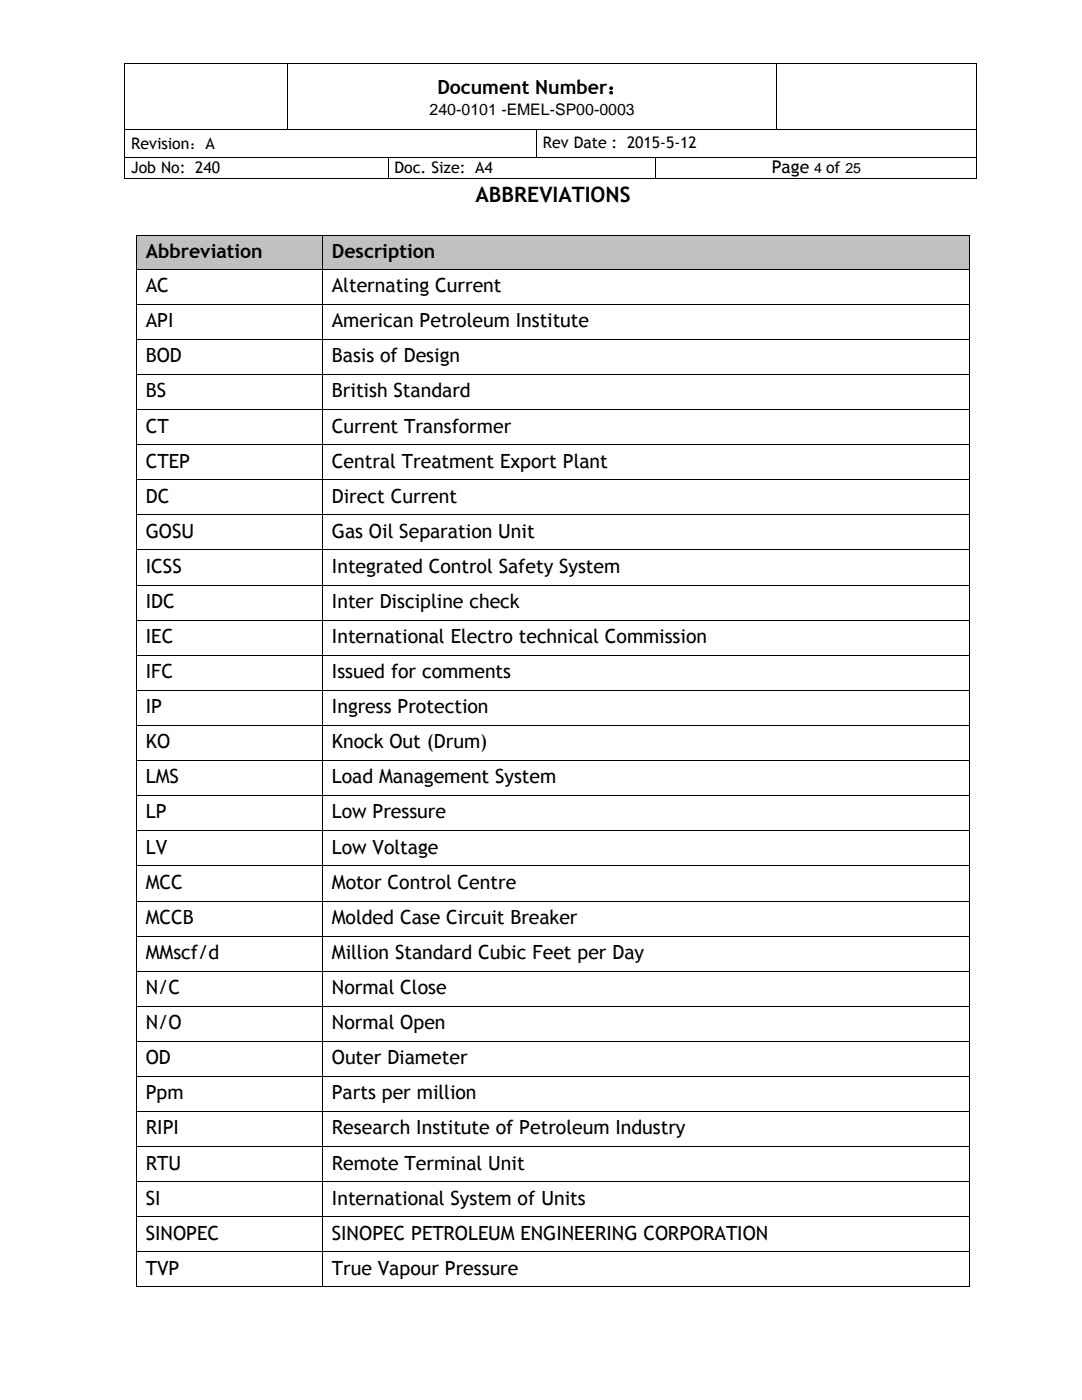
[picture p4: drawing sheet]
<svg xmlns="http://www.w3.org/2000/svg" width="216mm" height="279mm" viewBox="0 0 216 279" stroke-linecap="round" stroke-linejoin="round" font-family="sans-serif">
<defs><g id="words">
<text font-size="4.2" x="94.9" y="40.2">ABBREVIATIONS</text>
<g font-size="3.9">
<text x="87.3" y="18.7">Document Number：</text>
<text x="29.1" y="51.5">Abbreviation</text>
<text x="66.2" y="51.5">Description</text>
<text x="29.1" y="58.3">AC</text>
<text x="66.2" y="58.3">Alternating Current</text>
<text x="29.1" y="65.3">API</text>
<text x="66.2" y="65.3">American Petroleum Institute</text>
<text x="29.1" y="72.3">BOD</text>
<text x="66.2" y="72.3">Basis of Design</text>
<text x="29.1" y="79.3">BS</text>
<text x="66.2" y="79.3">British Standard</text>
<text x="29.1" y="86.3">CT</text>
<text x="66.2" y="86.3">Current Transformer</text>
<text x="29.1" y="93.3">CTEP</text>
<text x="66.2" y="93.3">Central Treatment Export Plant</text>
<text x="29.1" y="100.3">DC</text>
<text x="66.2" y="100.3">Direct Current</text>
<text x="29.1" y="107.3">GOSU</text>
<text x="66.2" y="107.3">Gas Oil Separation Unit</text>
<text x="29.1" y="114.4">ICSS</text>
<text x="66.2" y="114.4">Integrated Control Safety System</text>
<text x="29.1" y="121.3">IDC</text>
<text x="66.2" y="121.3">Inter Discipline check</text>
<text x="29.1" y="128.3">IEC</text>
<text x="66.2" y="128.3">International Electro technical Commission</text>
<text x="29.1" y="135.4">IFC</text>
<text x="66.2" y="135.4">Issued for comments</text>
<text x="29.1" y="142.3">IP</text>
<text x="66.2" y="142.3">Ingress Protection</text>
<text x="29.1" y="149.4">KO</text>
<text x="66.2" y="149.4">Knock Out (Drum)</text>
<text x="29.1" y="156.4">LMS</text>
<text x="66.2" y="156.4">Load Management System</text>
<text x="29.1" y="163.3">LP</text>
<text x="66.2" y="163.3">Low Pressure</text>
<text x="29.1" y="170.4">LV</text>
<text x="66.2" y="170.4">Low Voltage</text>
<text x="29.1" y="177.4">MCC</text>
<text x="66.2" y="177.4">Motor Control Centre</text>
<text x="29.1" y="184.4">MCCB</text>
<text x="66.2" y="184.4">Molded Case Circuit Breaker</text>
<text x="29.1" y="191.4">MMscf/d</text>
<text x="66.2" y="191.4">Million Standard Cubic Feet per Day</text>
<text x="29.1" y="198.4">N/C</text>
<text x="66.2" y="198.4">Normal Close</text>
<text x="29.1" y="205.4">N/O</text>
<text x="66.2" y="205.4">Normal Open</text>
<text x="29.1" y="212.4">OD</text>
<text x="66.2" y="212.4">Outer Diameter</text>
<text x="29.1" y="219.4">Ppm</text>
<text x="66.2" y="219.4">Parts per million</text>
<text x="29.1" y="226.4">RIPI</text>
<text x="66.2" y="226.4">Research Institute of Petroleum Industry</text>
<text x="29.1" y="233.4">RTU</text>
<text x="66.2" y="233.4">Remote Terminal Unit</text>
<text x="29.1" y="240.4">SI</text>
<text x="66.2" y="240.4">International System of Units</text>
<text x="29.1" y="247.4">SINOPEC</text>
<text x="66.2" y="247.4">SINOPEC PETROLEUM ENGINEERING CORPORATION</text>
<text x="29.1" y="254.4">TVP</text>
<text x="66.2" y="254.4">True Vapour Pressure</text>
</g>
<text font-size="3.5" x="154" y="34.6">Page</text>
<g font-size="3.2">
<text x="85.7" y="22.9">240-0101 -EMEL-SP00-0003</text>
<text x="26.2" y="29.7">Revision：A</text>
<text x="108.3" y="29.6">Rev Date : 2015-5-12</text>
<text x="26.2" y="34.5">Job No: 240</text>
<text x="78.7" y="34.5">Doc. Size: A4</text>
</g>
<text font-size="2.8" x="162.5" y="34.6">4 of 25</text>
</g></defs>
<g fill="#000">
<path d="M24.8 12.5h.2v.2h-.2z" fill-rule="evenodd"/>
<path d="M24.8 12.5h.2v.2h-.2z" fill-rule="evenodd"/>
<path d="M57.3 12.5h.2v.2h-.2z" fill-rule="evenodd"/>
<path d="M154.8 12.5h.2v.2h-.2z" fill-rule="evenodd"/>
<path d="M194.9 12.5h.1v.2h-.1z" fill-rule="evenodd"/>
<path d="M194.9 12.5h.1v.2h-.1z" fill-rule="evenodd"/>
<path d="M24.8 25.7h.2v.2h-.2z" fill-rule="evenodd"/>
<path d="M24.8 31.3h.2v.2h-.2z" fill-rule="evenodd"/>
<path d="M24.8 35.6h.2v.2h-.2z" fill-rule="evenodd"/>
<path d="M24.8 35.6h.2v.2h-.2z" fill-rule="evenodd"/>
<path d="M57.3 25.7h.2v.2h-.2z" fill-rule="evenodd"/>
<path d="M77.4 31.3h.1v.2h-.1z" fill-rule="evenodd"/>
<path d="M77.4 35.6h.1v.2h-.1z" fill-rule="evenodd"/>
<path d="M107 25.7h.2v.2h-.2z" fill-rule="evenodd"/>
<path d="M107 31.3h.2v.2h-.2z" fill-rule="evenodd"/>
<path d="M130.7 31.3h.1v.2h-.1z" fill-rule="evenodd"/>
<path d="M130.7 35.6h.1v.2h-.1z" fill-rule="evenodd"/>
<path d="M154.8 25.7h.2v.2h-.2z" fill-rule="evenodd"/>
<path d="M194.9 25.7h.1v.2h-.1z" fill-rule="evenodd"/>
<path d="M194.9 31.3h.1v.2h-.1z" fill-rule="evenodd"/>
<path d="M194.9 35.6h.1v.2h-.1z" fill-rule="evenodd"/>
<path d="M194.9 35.6h.1v.2h-.1z" fill-rule="evenodd"/>
</g>
<g fill="none" stroke="#000" stroke-width=".2">
<path d="M24.9 12.7v13M25 12.6h32.3M57.4 12.7v13M57.5 12.6h97.3M154.9 12.7v13M155 12.6h39.8M194.9 12.7v13M24.9 25.9v5.4M24.9 31.5v4.1M25 25.8h32.3M25 31.4h52.4M25 35.7h52.4"/>
<path d="M57.5 25.8h49.5M77.4 31.5v4.1M77.5 31.4h29.5M77.5 35.7h53.2M107.1 25.9v5.4M107.2 25.8h47.6M107.2 31.4h23.5M130.8 31.5v4.1M130.8 31.4h64M130.8 35.7h64M155 25.8h39.8M194.9 25.9v5.4"/>
<path d="M194.9 31.5v4.1"/>
</g>
<g fill="#c0c0c0">
<path d="M27.3 47h1.8v6.6h-1.8z" fill-rule="evenodd"/>
<path d="M62.4 47h1.8v6.6h-1.8z" fill-rule="evenodd"/>
<path d="M29.1 47h33.3v6.6h-33.3z" fill-rule="evenodd"/>
<path d="M64.4 47h1.8v6.6h-1.8z" fill-rule="evenodd"/>
<path d="M191.7 47h1.8v6.6h-1.8z" fill-rule="evenodd"/>
<path d="M66.2 47h125.5v6.6h-125.5z" fill-rule="evenodd"/>
</g>
<g fill="#000">
<path d="M27.1 46.8h.1v.2h-.1z" fill-rule="evenodd"/>
<path d="M27.1 46.8h.1v.2h-.1z" fill-rule="evenodd"/>
<path d="M27.1 53.6h.1v.2h-.1z" fill-rule="evenodd"/>
<path d="M64.2 46.8h.2v.2h-.2z" fill-rule="evenodd"/>
<path d="M64.2 53.6h.2v.2h-.2z" fill-rule="evenodd"/>
<path d="M193.5 46.8h.1v.2h-.1z" fill-rule="evenodd"/>
<path d="M193.5 46.8h.1v.2h-.1z" fill-rule="evenodd"/>
<path d="M193.5 53.6h.1v.2h-.1z" fill-rule="evenodd"/>
<path d="M27.1 60.6h.1v.2h-.1z" fill-rule="evenodd"/>
<path d="M27.1 67.7h.1v.1h-.1z" fill-rule="evenodd"/>
<path d="M27.1 74.6h.1v.2h-.1z" fill-rule="evenodd"/>
<path d="M64.2 60.6h.2v.2h-.2z" fill-rule="evenodd"/>
<path d="M64.2 67.7h.2v.1h-.2z" fill-rule="evenodd"/>
<path d="M64.2 74.6h.2v.2h-.2z" fill-rule="evenodd"/>
<path d="M193.5 60.6h.1v.2h-.1z" fill-rule="evenodd"/>
<path d="M193.5 67.7h.1v.1h-.1z" fill-rule="evenodd"/>
<path d="M193.5 74.6h.1v.2h-.1z" fill-rule="evenodd"/>
<path d="M27.1 81.7h.1v.1h-.1z" fill-rule="evenodd"/>
<path d="M27.1 88.7h.1v.1h-.1z" fill-rule="evenodd"/>
<path d="M27.1 95.7h.1v.2h-.1z" fill-rule="evenodd"/>
<path d="M64.2 81.7h.2v.1h-.2z" fill-rule="evenodd"/>
<path d="M64.2 88.7h.2v.1h-.2z" fill-rule="evenodd"/>
<path d="M64.2 95.7h.2v.2h-.2z" fill-rule="evenodd"/>
<path d="M193.5 81.7h.1v.1h-.1z" fill-rule="evenodd"/>
<path d="M193.5 88.7h.1v.1h-.1z" fill-rule="evenodd"/>
<path d="M193.5 95.7h.1v.2h-.1z" fill-rule="evenodd"/>
<path d="M27.1 102.7h.1v.1h-.1z" fill-rule="evenodd"/>
<path d="M27.1 109.7h.1v.1h-.1z" fill-rule="evenodd"/>
<path d="M27.1 116.7h.1v.2h-.1z" fill-rule="evenodd"/>
<path d="M64.2 102.7h.2v.1h-.2z" fill-rule="evenodd"/>
<path d="M64.2 109.7h.2v.1h-.2z" fill-rule="evenodd"/>
<path d="M64.2 116.7h.2v.2h-.2z" fill-rule="evenodd"/>
<path d="M193.5 102.7h.1v.1h-.1z" fill-rule="evenodd"/>
<path d="M193.5 109.7h.1v.1h-.1z" fill-rule="evenodd"/>
<path d="M193.5 116.7h.1v.2h-.1z" fill-rule="evenodd"/>
<path d="M27.1 123.7h.1v.1h-.1z" fill-rule="evenodd"/>
<path d="M27.1 130.7h.1v.2h-.1z" fill-rule="evenodd"/>
<path d="M27.1 137.7h.1v.2h-.1z" fill-rule="evenodd"/>
<path d="M64.2 123.7h.2v.1h-.2z" fill-rule="evenodd"/>
<path d="M64.2 130.7h.2v.2h-.2z" fill-rule="evenodd"/>
<path d="M64.2 137.7h.2v.2h-.2z" fill-rule="evenodd"/>
<path d="M193.5 123.7h.1v.1h-.1z" fill-rule="evenodd"/>
<path d="M193.5 130.7h.1v.2h-.1z" fill-rule="evenodd"/>
<path d="M193.5 137.7h.1v.2h-.1z" fill-rule="evenodd"/>
<path d="M27.1 144.7h.1v.1h-.1z" fill-rule="evenodd"/>
<path d="M27.1 151.7h.1v.2h-.1z" fill-rule="evenodd"/>
<path d="M27.1 158.7h.1v.2h-.1z" fill-rule="evenodd"/>
<path d="M64.2 144.7h.2v.1h-.2z" fill-rule="evenodd"/>
<path d="M64.2 151.7h.2v.2h-.2z" fill-rule="evenodd"/>
<path d="M64.2 158.7h.2v.2h-.2z" fill-rule="evenodd"/>
<path d="M193.5 144.7h.1v.1h-.1z" fill-rule="evenodd"/>
<path d="M193.5 151.7h.1v.2h-.1z" fill-rule="evenodd"/>
<path d="M193.5 158.7h.1v.2h-.1z" fill-rule="evenodd"/>
<path d="M27.1 165.7h.1v.2h-.1z" fill-rule="evenodd"/>
<path d="M27.1 172.7h.1v.2h-.1z" fill-rule="evenodd"/>
<path d="M27.1 179.7h.1v.2h-.1z" fill-rule="evenodd"/>
<path d="M64.2 165.7h.2v.2h-.2z" fill-rule="evenodd"/>
<path d="M64.2 172.7h.2v.2h-.2z" fill-rule="evenodd"/>
<path d="M64.2 179.7h.2v.2h-.2z" fill-rule="evenodd"/>
<path d="M193.5 165.7h.1v.2h-.1z" fill-rule="evenodd"/>
<path d="M193.5 172.7h.1v.2h-.1z" fill-rule="evenodd"/>
<path d="M193.5 179.7h.1v.2h-.1z" fill-rule="evenodd"/>
<path d="M27.1 186.7h.1v.2h-.1z" fill-rule="evenodd"/>
<path d="M27.1 193.7h.1v.2h-.1z" fill-rule="evenodd"/>
<path d="M64.2 186.7h.2v.2h-.2z" fill-rule="evenodd"/>
<path d="M64.2 193.7h.2v.2h-.2z" fill-rule="evenodd"/>
<path d="M193.5 186.7h.1v.2h-.1z" fill-rule="evenodd"/>
<path d="M193.5 193.7h.1v.2h-.1z" fill-rule="evenodd"/>
<path d="M27.1 200.7h.1v.2h-.1z" fill-rule="evenodd"/>
<path d="M27.1 207.7h.1v.2h-.1z" fill-rule="evenodd"/>
<path d="M27.1 214.7h.1v.2h-.1z" fill-rule="evenodd"/>
<path d="M64.2 200.7h.2v.2h-.2z" fill-rule="evenodd"/>
<path d="M64.2 207.7h.2v.2h-.2z" fill-rule="evenodd"/>
<path d="M64.2 214.7h.2v.2h-.2z" fill-rule="evenodd"/>
<path d="M193.5 200.7h.1v.2h-.1z" fill-rule="evenodd"/>
<path d="M193.5 207.7h.1v.2h-.1z" fill-rule="evenodd"/>
<path d="M193.5 214.7h.1v.2h-.1z" fill-rule="evenodd"/>
<path d="M27.1 221.7h.1v.2h-.1z" fill-rule="evenodd"/>
<path d="M27.1 228.8h.1v.1h-.1z" fill-rule="evenodd"/>
<path d="M27.1 235.7h.1v.2h-.1z" fill-rule="evenodd"/>
<path d="M64.2 221.7h.2v.2h-.2z" fill-rule="evenodd"/>
<path d="M64.2 228.8h.2v.1h-.2z" fill-rule="evenodd"/>
<path d="M64.2 235.7h.2v.2h-.2z" fill-rule="evenodd"/>
<path d="M193.5 221.7h.1v.2h-.1z" fill-rule="evenodd"/>
<path d="M193.5 228.8h.1v.1h-.1z" fill-rule="evenodd"/>
<path d="M193.5 235.7h.1v.2h-.1z" fill-rule="evenodd"/>
<path d="M27.1 242.7h.1v.2h-.1z" fill-rule="evenodd"/>
<path d="M27.1 249.8h.1v.1h-.1z" fill-rule="evenodd"/>
<path d="M27.1 256.8h.1v.1h-.1z" fill-rule="evenodd"/>
<path d="M27.1 256.8h.1v.1h-.1z" fill-rule="evenodd"/>
<path d="M64.2 242.7h.2v.2h-.2z" fill-rule="evenodd"/>
<path d="M64.2 249.8h.2v.1h-.2z" fill-rule="evenodd"/>
<path d="M64.2 256.8h.2v.1h-.2z" fill-rule="evenodd"/>
<path d="M193.5 242.7h.1v.2h-.1z" fill-rule="evenodd"/>
<path d="M193.5 249.8h.1v.1h-.1z" fill-rule="evenodd"/>
<path d="M193.5 256.8h.1v.1h-.1z" fill-rule="evenodd"/>
<path d="M193.5 256.8h.1v.1h-.1z" fill-rule="evenodd"/>
</g>
<g fill="none" stroke="#000" stroke-width=".2">
<path d="M27.1 47v6.6M27.1 53.8v6.8M27.2 46.9h37M27.2 53.7h37M64.3 47v6.6M64.3 53.8v6.8M64.4 46.9h129.1M64.4 53.7h129.1M193.5 47v6.6M193.5 53.8v6.8M27.1 60.8v6.9M27.1 67.8v6.8"/>
<path d="M27.1 74.8v6.9M27.2 60.7h37M27.2 67.7h37M27.2 74.7h37M64.3 60.8v6.9M64.3 67.8v6.8M64.3 74.8v6.9M64.4 60.7h129.1M64.4 67.7h129.1M64.4 74.7h129.1M193.5 60.8v6.9M193.5 67.8v6.8"/>
<path d="M193.5 74.8v6.9M27.1 81.8v6.9M27.1 88.8v6.9M27.1 95.9v6.8M27.2 81.8h37M27.2 88.7h37M27.2 95.8h37M64.3 81.8v6.9M64.3 88.8v6.9M64.3 95.9v6.8M64.4 81.8h129.1M64.4 88.7h129.1"/>
<path d="M64.4 95.8h129.1M193.5 81.8v6.9M193.5 88.8v6.9M193.5 95.9v6.8M27.1 102.8v6.9M27.1 109.8v6.9M27.1 116.9v6.8M27.2 102.8h37M27.2 109.7h37M27.2 116.8h37M64.3 102.8v6.9M64.3 109.8v6.9"/>
<path d="M64.3 116.9v6.8M64.4 102.8h129.1M64.4 109.7h129.1M64.4 116.8h129.1M193.5 102.8v6.9M193.5 109.8v6.9M193.5 116.9v6.8M27.1 123.8v6.9M27.1 130.9v6.8M27.1 137.9v6.8M27.2 123.8h37M27.2 130.8h37"/>
<path d="M27.2 137.8h37M64.3 123.8v6.9M64.3 130.9v6.8M64.3 137.9v6.8M64.4 123.8h129.1M64.4 130.8h129.1M64.4 137.8h129.1M193.5 123.8v6.9M193.5 130.9v6.8M193.5 137.9v6.8M27.1 144.8v6.9M27.1 151.9v6.8"/>
<path d="M27.1 158.9v6.8M27.2 144.8h37M27.2 151.8h37M27.2 158.8h37M64.3 144.8v6.9M64.3 151.9v6.8M64.3 158.9v6.8M64.4 144.8h129.1M64.4 151.8h129.1M64.4 158.8h129.1M193.5 144.8v6.9M193.5 151.9v6.8"/>
<path d="M193.5 158.9v6.8M27.1 165.9v6.8M27.1 172.9v6.8M27.1 179.9v6.8M27.2 165.8h37M27.2 172.8h37M27.2 179.8h37M64.3 165.9v6.8M64.3 172.9v6.8M64.3 179.9v6.8M64.4 165.8h129.1M64.4 172.8h129.1"/>
<path d="M64.4 179.8h129.1M193.5 165.9v6.8M193.5 172.9v6.8M193.5 179.9v6.8M27.1 186.9v6.8M27.1 193.9v6.8M27.2 186.8h37M27.2 193.8h37M64.3 186.9v6.8M64.3 193.9v6.8M64.4 186.8h129.1M64.4 193.8h129.1"/>
<path d="M193.5 186.9v6.8M193.5 193.9v6.8M27.1 200.9v6.8M27.1 207.9v6.8M27.1 214.9v6.8M27.2 200.8h37M27.2 207.8h37M27.2 214.8h37M64.3 200.9v6.8M64.3 207.9v6.8M64.3 214.9v6.8M64.4 200.8h129.1"/>
<path d="M64.4 207.8h129.1M64.4 214.8h129.1M193.5 200.9v6.8M193.5 207.9v6.8M193.5 214.9v6.8M27.1 221.9v6.9M27.1 228.9v6.8M27.1 235.9v6.8M27.2 221.8h37M27.2 228.8h37M27.2 235.8h37M64.3 221.9v6.9"/>
<path d="M64.3 228.9v6.8M64.3 235.9v6.8M64.4 221.8h129.1M64.4 228.8h129.1M64.4 235.8h129.1M193.5 221.9v6.9M193.5 228.9v6.8M193.5 235.9v6.8M27.1 242.9v6.9M27.1 249.9v6.9M27.2 242.8h37M27.2 249.9h37"/>
<path d="M27.2 256.8h37M64.3 242.9v6.9M64.3 249.9v6.9M64.4 242.8h129.1M64.4 249.9h129.1M64.4 256.8h129.1M193.5 242.9v6.9M193.5 249.9v6.9"/>
</g>
<use href="#words"/>
</svg>
